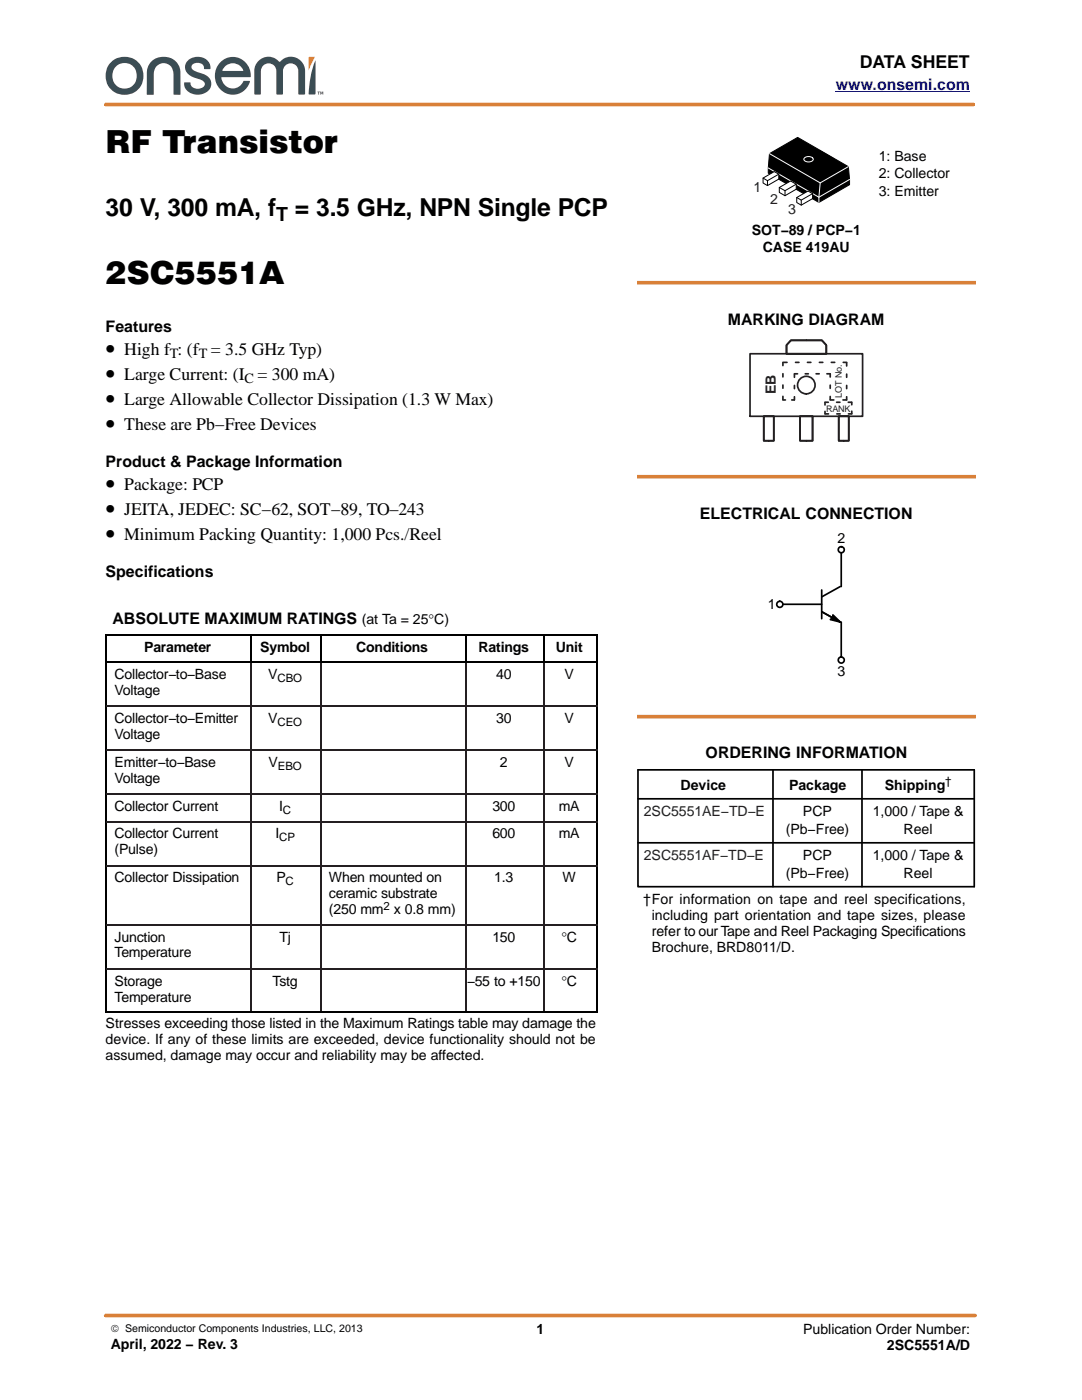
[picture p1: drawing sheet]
<svg xmlns="http://www.w3.org/2000/svg" width="216mm" height="279mm" viewBox="0 0 216 279" stroke-linecap="round" stroke-linejoin="round" font-family="sans-serif">
<defs><g id="words">
<g font-size="6.3">
<text x="21.1" y="30.4">RF Transistor</text>
<text x="21.1" y="56.6">2SC5551A</text>
</g>
<g font-size="4.9">
<text x="21.1" y="43.1">30 V, 300 mA, f</text>
<text x="58.8" y="43.1">= 3.5 GHz, NPN Single PCP</text>
</g>
<g font-size="4.2">
<text x="21.1" y="70.9">•</text>
<text x="21.1" y="75.9">•</text>
<text x="21.1" y="80.9">•</text>
<text x="21.1" y="85.8">•</text>
<text x="21.1" y="97.8">•</text>
<text x="21.1" y="102.8">•</text>
<text x="21.1" y="107.8">•</text>
</g>
<text font-size="3.9" x="55.1" y="44.2">T</text>
<g font-size="3.5">
<text x="171.5" y="13.6">DATA SHEET</text>
<text x="24.8" y="70.9">High f : (f = 3.5 GHz Typ)</text>
<text x="24.8" y="75.9">Large Current: (I</text>
<text x="51.4" y="75.9">= 300 mA)</text>
<text x="24.8" y="80.9">Large Allowable Collector Dissipation (1.3 W Max)</text>
<text x="24.8" y="85.8">These are Pb−Free Devices</text>
<text x="24.8" y="97.8">Package: PCP</text>
<text x="24.8" y="102.8">JEITA, JEDEC: SC−62, SOT−89, TO−243</text>
<text x="24.8" y="107.8">Minimum Packing Quantity: 1,000 Pcs./Reel</text>
</g>
<text font-size="3.2" fill="#00f" x="166.8" y="18">www.onsemi.com</text>
<g font-size="3.2">
<text x="145.2" y="64.9">MARKING DIAGRAM</text>
<text x="21.1" y="66.3">Features</text>
<text x="21.1" y="93.2">Product &amp; Package Information</text>
<text x="139.7" y="103.6">ELECTRICAL CONNECTION</text>
<text x="21.1" y="115.1">Specifications</text>
<text x="22.4" y="124.6">ABSOLUTE MAXIMUM RATINGS</text>
<text x="140.8" y="151.3">ORDERING INFORMATION</text>
</g>
<g font-size="2.8">
<text x="175.3" y="32.1">1: Base</text>
<text x="175.3" y="35.6">2: Collector</text>
<text x="175.3" y="39.1">3: Emitter</text>
<text x="150" y="47">SOT−89 / PCP−1</text>
<text x="152.2" y="50.2">CASE 419AU</text>
<text x="33.9" y="71.5">T</text>
<text x="39.7" y="71.5">T</text>
<text x="48.8" y="76.5">C</text>
<text x="167.1" y="108.5">2</text>
<text x="72.2" y="124.6">(at Ta = 25°C)</text>
<text x="153.2" y="121.5">1</text>
<text x="28.8" y="130.1">Parameter</text>
<text x="51.9" y="130.1">Symbol</text>
<text x="71.1" y="130.1">Conditions</text>
<text x="95.5" y="130.1">Ratings</text>
<text x="110.9" y="130.1">Unit</text>
<text x="22.9" y="135.5">Collector−to−Base</text>
<text x="53.5" y="135.5">V</text>
<text x="99" y="135.5">40</text>
<text x="112.7" y="135.5">V</text>
<text x="167.1" y="134.9">3</text>
<text x="22.9" y="138.6">Voltage</text>
<text x="22.9" y="144.3">Collector−to−Emitter</text>
<text x="22.9" y="147.4">Voltage</text>
<text x="53.5" y="144.3">V</text>
<text x="99" y="144.3">30</text>
<text x="112.7" y="144.3">V</text>
<text x="22.9" y="153.1">Emitter−to−Base</text>
<text x="53.6" y="153.1">V</text>
<text x="99.8" y="153.1">2</text>
<text x="112.7" y="153.1">V</text>
<text x="22.9" y="156.2">Voltage</text>
<text x="22.9" y="161.9">Collector Current</text>
<text x="55.7" y="161.9">I</text>
<text x="98.2" y="161.9">300</text>
<text x="111.5" y="161.9">mA</text>
<text x="135.8" y="157.6">Device</text>
<text x="157.4" y="157.6">Package</text>
<text x="176.6" y="157.6">Shipping</text>
<text x="22.9" y="167.3">Collector Current</text>
<text x="54.9" y="167.3">I</text>
<text x="98.2" y="167.3">600</text>
<text x="111.5" y="167.3">mA</text>
<text x="156.8" y="166.4">(Pb−Free)</text>
<text x="160.2" y="162.9">PCP</text>
<text x="174.1" y="162.9">1,000 / Tape &amp;</text>
<text x="180.3" y="166.4">Reel</text>
<text x="22.9" y="170.4">(Pulse)</text>
<text x="160.2" y="171.6">PCP</text>
<text x="174.1" y="171.6">1,000 / Tape &amp;</text>
<text x="22.9" y="176.1">Collector Dissipation</text>
<text x="55.1" y="176.1">P</text>
<text x="65.6" y="176.1">When mounted on</text>
<text x="65.6" y="179.2">ceramic substrate</text>
<text x="98.6" y="176.1">1.3</text>
<text x="112.3" y="176.1">W</text>
<text x="156.8" y="175.1">(Pb−Free)</text>
<text x="180.3" y="175.1">Reel</text>
<text x="65.6" y="182.4">(250 mm</text>
<text x="78.6" y="182.4">x 0.8 mm)</text>
<text x="128.4" y="180.5">†For information on tape and reel specifications,</text>
<text x="130" y="183.6">including part orientation and tape sizes, please</text>
<text x="22.9" y="188">Junction</text>
<text x="22.9" y="191.1">Temperature</text>
<text x="55.8" y="188">Tj</text>
<text x="98.2" y="188">150</text>
<text x="112" y="188">°C</text>
<text x="130" y="186.8">refer to our Tape and Reel Packaging Specifications</text>
<text x="130" y="189.9">Brochure, BRD8011/D.</text>
<text x="22.9" y="196.8">Storage</text>
<text x="54.4" y="196.8">Tstg</text>
<text x="93.2" y="196.8">−55 to +150</text>
<text x="112" y="196.8">°C</text>
<text x="22.9" y="199.9">Temperature</text>
<text x="21.1" y="205.2">Stresses exceeding those listed in the Maximum Ratings table may damage the</text>
<text x="21.1" y="208.4">device. If any of these limits are exceeded, device functionality should not be</text>
<text x="21.1" y="211.5">assumed, damage may occur and reliability may be affected.</text>
<text x="22.1" y="269.3">April, 2022 − Rev. 3</text>
<text x="107" y="266.2">1</text>
<text x="160.3" y="266.2">Publication Order Number:</text>
<text x="177" y="269.4">2SC5551A/D</text>
</g>
<g font-size="2.8" fill="#241f21">
<text x="150.3" y="38.3">1</text>
<text x="153.7" y="40.6">2</text>
<text x="157.3" y="42.7">3</text>
<text x="154.8" y="78.7" transform="rotate(-90 154.8 78.7)">EB</text>
<text x="128.5" y="162.9">2SC5551AE−TD−E</text>
<text x="128.5" y="171.6">2SC5551AF−TD−E</text>
</g>
<g font-size="2.3">
<text x="55.4" y="136.1">CBO</text>
<text x="55.4" y="144.9">CEO</text>
<text x="55.4" y="153.7">EBO</text>
<text x="188.6" y="156.8">†</text>
<text x="55.7" y="167.9">CP</text>
<text x="56.5" y="162.5">C</text>
<text x="57" y="176.7">C</text>
<text x="76.5" y="181.5">2</text>
</g>
<text font-size="2.1" x="22.1" y="265.9">© Semiconductor Components Industries, LLC, 2013</text>
<g font-size="1.8" fill="#241f21">
<text x="164.9" y="82.2">RANK</text>
<text x="168" y="79.5" transform="rotate(-90 168 79.5)">LOT No.</text>
</g>
</g></defs>
<path d="M61.6 11.4l1.3-.1-1.3 2.8z" fill-rule="evenodd" fill="#d98038"/>
<g fill="#3b4d54">
<path d="M45 13.1l-.6 .9 .1 .2 4-.1a2.21 2.21 0 0 0-3.5-1zM43.9 12.5a3.5 3.5 0 0 1 4.1-.8 3.5 3.5 0 0 1 1.9 3.7h-5.6a2.16 2.16 0 0 0 2.2 2.3 2.62 2.62 0 0 0 2.2-1.6l1.2 .1a3.6 3.6 0 0 1-4.5 2.5 3.6 3.6 0 0 1-2.4-4.5l.3-.9z" fill-rule="evenodd"/>
<path d="M37.4 12.1a2.75 2.75 0 0 1 4.6 1v.7h-1.2a1.38 1.38 0 0 0-1.1-1.2 1.38 1.38 0 0 0-1.5 .7 1.29 1.29 0 0 0 1.2 1.1l1 .3a2.06 2.06 0 0 1 1.8 2.1 2.06 2.06 0 0 1-2 2 2.54 2.54 0 0 1-3.4-2.3l1.1-.1a1.55 1.55 0 0 0 1.4 1.3 1.55 1.55 0 0 0 1.6-.9 2.27 2.27 0 0 0-1.9-1.2 2.14 2.14 0 0 1-1.6-3.5z" fill-rule="evenodd"/>
<path d="M30.3 12.2a3.4 3.4 0 0 1 3.6-.7 3.4 3.4 0 0 1 2.1 3.1v4.2l-.1 .1h-1.2l-.1-.4a16.4 16.4 0 0 0-.2-4.8 1.95 1.95 0 0 0-2.3-1 1.95 1.95 0 0 0-1.4 2.1v4.1h-1.4v-1.2a14 14 0 0 1 .3-4.5z" fill-rule="evenodd"/>
<path d="M23.1 13.3a2.54 2.54 0 0 0-.1 3.6 2.54 2.54 0 0 0 3.6 .1 2.57 2.57 0 0 0 .4-3.2 2.57 2.57 0 0 0-3.1-1zM21 15.1a3.8 3.8 0 0 1 7.6 0 3.8 3.8 0 0 1-7.6 0z" fill-rule="evenodd"/>
<path d="M62.9 12.1l.1 6.6-.2 .2-1.2-.1a19 19 0 0 1 1.3-6.7z" fill-rule="evenodd"/>
<path d="M51.6 12.2a2.87 2.87 0 0 1 4.2 .1 2.88 2.88 0 0 1 3.2-.8 2.88 2.88 0 0 1 1.9 2.7v4.5l-.2 .2h-1l-.2-.2v-4.5a1.53 1.53 0 0 0-1.5-1.6 1.53 1.53 0 0 0-1.5 1.6v4.5l-.2 .2h-1l-.2-.2v-4.5a1.54 1.54 0 0 0-1.5-1.6 1.54 1.54 0 0 0-1.5 1.6v4.5l-.2 .2h-1l-.2-.2 .1-5 .2-.8z" fill-rule="evenodd"/>
<path d="M63.4 18.3h.4l-.1 .1v.5h-.2v-.5z" fill-rule="evenodd"/>
<path d="M63.9 18.3h.2l.1 .4 .1-.4h.2v.6h-.1v-.5l-.1 .4h-.1l-.2-.4v.5h-.1z" fill-rule="evenodd"/>
</g>
<path d="M166.8 18.3h26.7" fill="none" stroke="#00f" stroke-width=".2"/>
<path d="M21.1 20.9h173.1M127.1 56.4h67.5M127.1 143h67.5M21.1 262.5h173.5" fill="none" stroke="#d98038" stroke-width=".72"/>
<path d="M21.1 126.7h98.1M21.1 132.1h98.1M21.2 126.6v75.4M50.1 126.6v5.4M64 126.6v5.4M92.9 126.6v5.4M108.5 126.6v5.4M119 126.6v75.4M21.1 201.9h98.1" fill="none" stroke="#000" stroke-width=".32"/>
<path d="M50.1 132v70M64 132v70M92.9 132v70M108.5 132v70M21.1 140.9h98.1M21.1 149.7h98.1M21.1 158.5h98.1M21.1 164h98.1M21.1 172.8h98.1M21.1 184.6h98.1M21.1 193.4h98.1" fill="none" stroke="#241f21" stroke-width=".32"/>
<path d="M149.7 70.6h22.4v12.5h-22.4z" fill="none" stroke="#241f21" stroke-width=".34"/>
<path d="M159.6 83.1h2.5v4.9h-2.5z" fill-rule="evenodd" fill="#fff"/>
<path d="M159.6 83.1h2.5v4.9h-2.5z" fill="none" stroke="#000" stroke-width=".34"/>
<path d="M159.6 83.1h2.5v4.9h-2.5z" fill="none" stroke="#241f21" stroke-width=".34"/>
<path d="M157.8 67.9h6.2l.9 1v1.7h-8v-1.7z" fill-rule="evenodd" fill="#fff"/>
<path d="M157.8 67.9h6.2l.9 1v1.7h-8v-1.7z" fill="none" stroke="#000" stroke-width=".34"/>
<path d="M157.8 67.9h6.2l.9 1v1.7h-8v-1.7z" fill="none" stroke="#241f21" stroke-width=".34"/>
<path d="M167.4 83.1h2v4.9h-2z" fill-rule="evenodd" fill="#fff"/>
<path d="M167.4 83.1h2v4.9h-2z" fill="none" stroke="#000" stroke-width=".34"/>
<path d="M167.4 83.1h2v4.9h-2z" fill="none" stroke="#241f21" stroke-width=".34"/>
<path d="M152.4 83.1h2v4.9h-2z" fill-rule="evenodd" fill="#fff"/>
<path d="M152.4 83.1h2v4.9h-2z" fill="none" stroke="#000" stroke-width=".34"/>
<g fill="none" stroke="#241f21" stroke-width=".34">
<path d="M152.4 83.1h2v4.9h-2z"/>
<circle cx="160.9" cy="76.8" r="1.75"/>
</g>
<path d="M156.2 72.3v7.5M158.5 79.8v-5.2M165.7 74.6v5.2M168.9 79.8v-7.5" fill="none" stroke="#241f21" stroke-width=".34" stroke-dasharray=".6 1.6"/>
<path d="M156.2 79.8h2.3M164.6 82.6v-2.3M170 80.3v2.3" fill="none" stroke="#241f21" stroke-width=".34" stroke-dasharray=".5 1.3"/>
<path d="M158.5 74.6h7.2" fill="none" stroke="#241f21" stroke-width=".34" stroke-dasharray=".6 1.5"/>
<path d="M165.7 79.8h3.2" fill="none" stroke="#241f21" stroke-width=".34" stroke-dasharray=".7 1.8"/>
<path d="M168.9 72.3h-12.7M164.6 80.3h5.4M170 82.6h-5.4" fill="none" stroke="#241f21" stroke-width=".34" stroke-dasharray=".7 1.7"/>
<path d="M153.5 30.7l5.7-3.3 10.1 5.9 .2 3.6-6.1 3.5-10.1-5.8z" fill-rule="evenodd" fill="#000" stroke="#000" stroke-width=".2"/>
<path d="M162 30.5v1l3.6 2.1M162 30.5l3.6 2M162 30.5l.7-.4h.9l2.7 1.5v1.6l-.7 .4M165.6 32.5v1.1M166.3 32.1l-.7 .4" fill="none" stroke="#000" stroke-width=".2"/>
<path d="M153.3 33.5l10.1 5.9 6.1-3.6M153.5 30.7l10.2 5.8 5.6-3.2M163.7 36.5l-.3 3.9" fill="none" stroke="#fff" stroke-width=".2"/>
<path d="M152.3 35.5l2.2-1.3 .9 .6v.9l-2.3 1.3-.8-.5z" fill-rule="evenodd" fill="#fff"/>
<path d="M152.3 35.5l2.2-1.3 .9 .6v.9l-2.3 1.3-.8-.5zM155.4 34.8l-2.3 1.3-.8-.6" fill="none" stroke="#000" stroke-width=".2"/>
<path d="M155.5 37.4l2.3-1.3 1.1 .7v1l-2.3 1.3-1.1-.7z" fill-rule="evenodd" fill="#fff"/>
<path d="M153.1 36.1v.9M155.5 37.4l2.3-1.3 1.1 .7v1l-2.3 1.3-1.1-.7zM155.5 37.4l1.1 .7v1M158.9 36.8l-2.3 1.3" fill="none" stroke="#000" stroke-width=".2"/>
<path d="M159 39.4l2.2-1.3 .9 .5v1l-2.2 1.3-.9-.5z" fill-rule="evenodd" fill="#fff"/>
<path d="M159 39.4l2.2-1.3 .9 .5v1l-2.2 1.3-.9-.5zM159 39.4l.9 .5v1M162.1 38.6l-2.2 1.3" fill="none" stroke="#000" stroke-width=".2"/>
<path d="M160.5 31.6a1.13 1.13 0 0 1 1.8 .2 1.09 1.09 0 0 1-1.9 0z" fill="none" stroke="#fff" stroke-width=".2"/>
<path d="M127.1 95.1h67.5" fill="none" stroke="#d98038" stroke-width=".72"/>
<path d="M167.7 117.1l-3.7 2M155.6 120.6h8.4M164 122.1l3.7 2M166.2 122.7l1.5 1.4-2-.5 .5-.3zM167.9 124.1v7" fill="none" stroke="#000" stroke-width=".34"/>
<path d="M166.2 122.7l1.5 1.4-2-.5 .5-.3z" fill="#000"/>
<circle cx="167.9" cy="131.7" r=".6" fill="#fff"/>
<circle cx="167.9" cy="131.7" r=".6" fill="none" stroke="#000" stroke-width=".34"/>
<circle cx="155.6" cy="120.6" r=".61" fill="#fff"/>
<g fill="none" stroke="#000" stroke-width=".34">
<path d="M164 117.7v5.8M167.9 110.1v7"/>
<circle cx="155.6" cy="120.6" r=".61"/>
</g>
<circle cx="167.9" cy="109.7" r=".6" fill="#fff"/>
<g fill="none" stroke="#000" stroke-width=".34">
<path d="M127.3 153.6h67.1v23.4h-67.1zM127.3 159.4h67.1M154.2 153.6v23.4M172 153.6v23.4M127.3 168.2h67.1"/>
<circle cx="167.9" cy="109.7" r=".6"/>
</g>
<use href="#words"/>
</svg>
